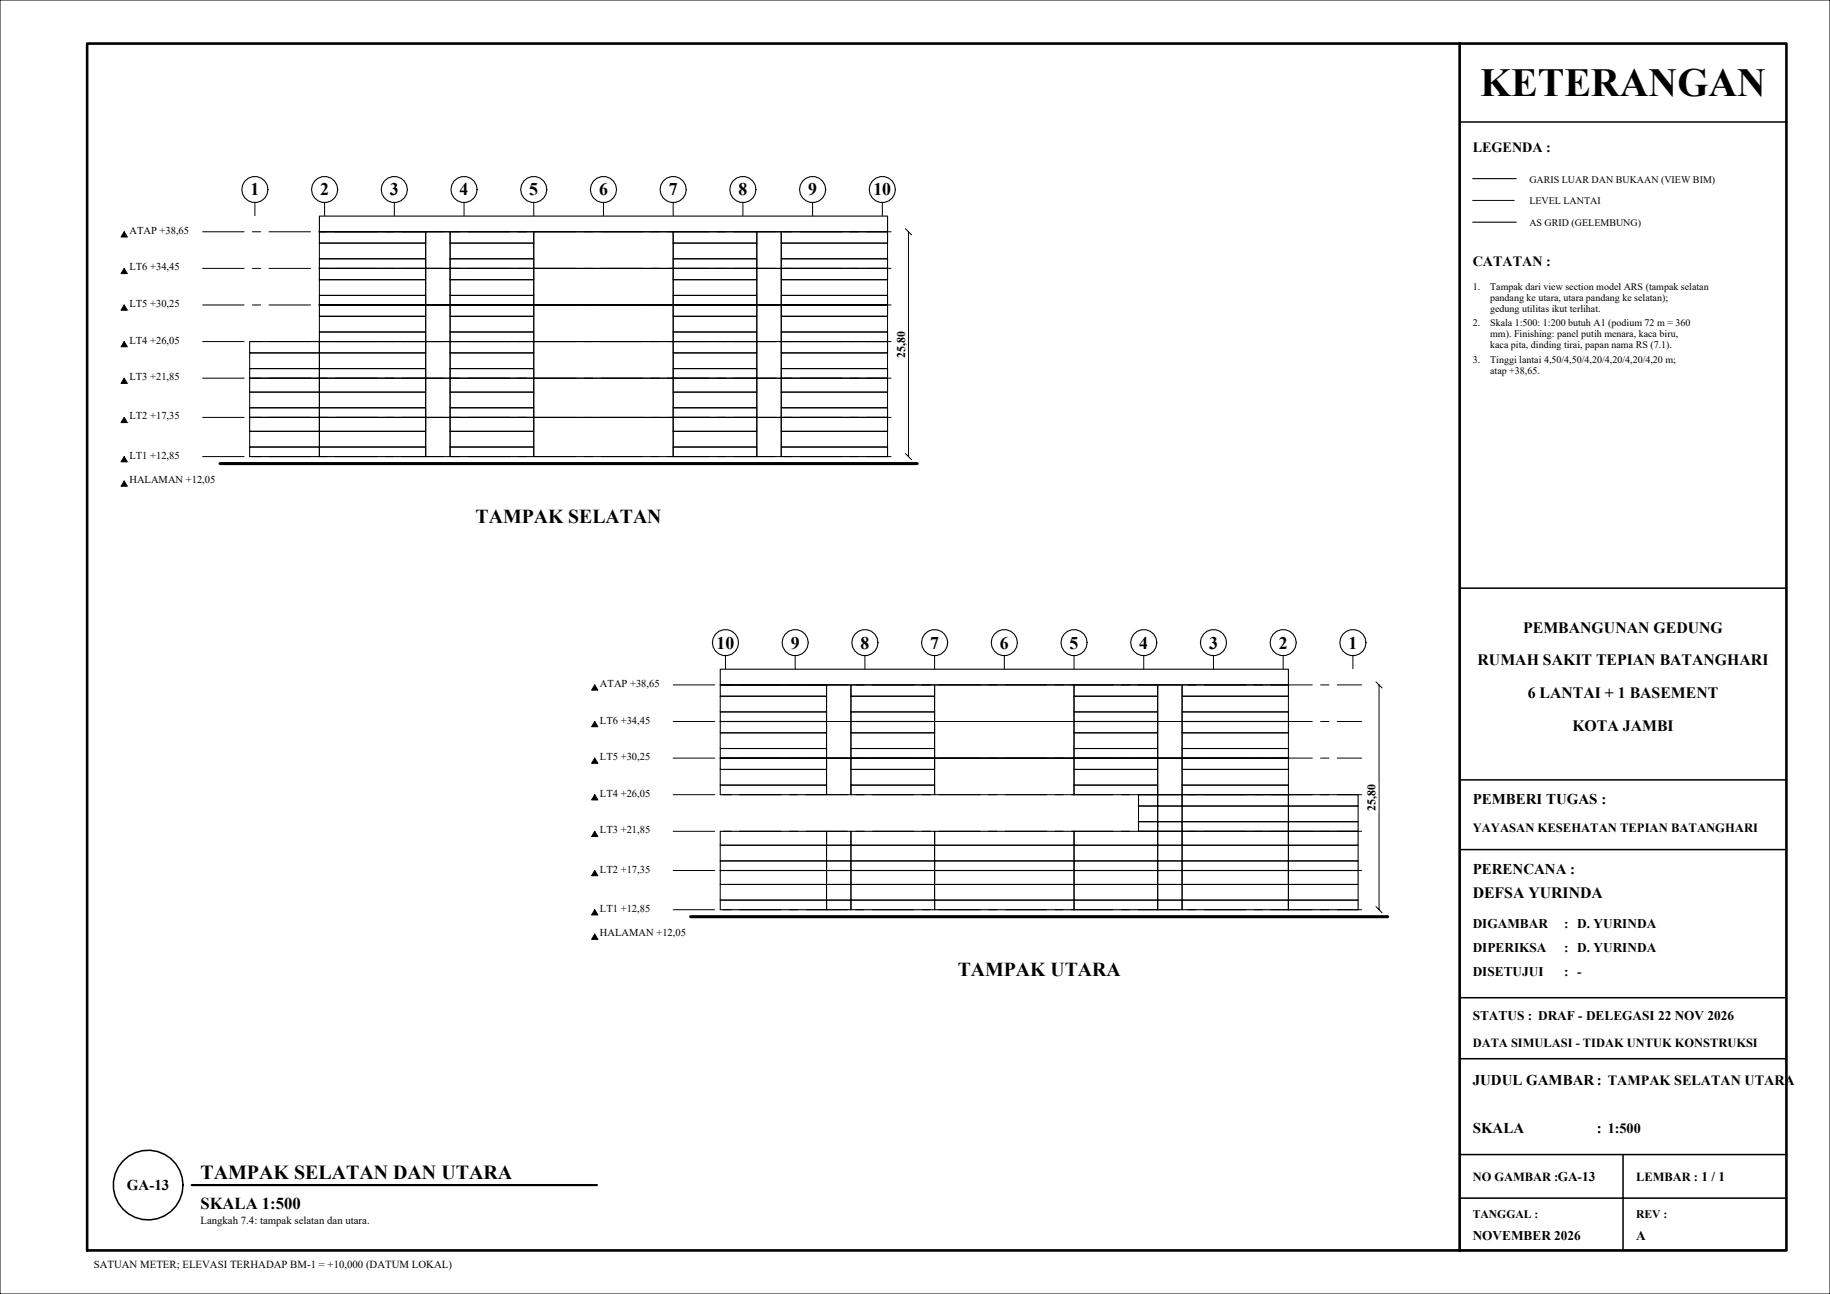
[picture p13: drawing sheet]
<svg xmlns="http://www.w3.org/2000/svg" width="420mm" height="297mm" viewBox="0 0 420 297" stroke-linecap="round" stroke-linejoin="round" font-family="sans-serif">
<defs><g id="words">
<text font-size="9.2" x="339.7" y="22">KETERANGAN</text>
<text font-size="4.6" x="46" y="270.5">TAMPAK SELATAN DAN UTARA</text>
<g font-size="4.5">
<text x="109.2" y="120">TAMPAK SELATAN</text>
<text x="219.8" y="224">TAMPAK UTARA</text>
</g>
<g font-size="4.1">
<text x="57.5" y="44.8">1</text>
<text x="73.5" y="44.8">2</text>
<text x="89.5" y="44.8">3</text>
<text x="105.5" y="44.8">4</text>
<text x="121.5" y="44.8">5</text>
<text x="137.5" y="44.8">6</text>
<text x="153.5" y="44.8">7</text>
<text x="169.5" y="44.8">8</text>
<text x="185.5" y="44.8">9</text>
<text x="200.5" y="44.8">10</text>
<text x="164.5" y="148.9">10</text>
<text x="181.5" y="148.9">9</text>
<text x="197.5" y="148.9">8</text>
<text x="213.5" y="148.9">7</text>
<text x="229.5" y="148.9">6</text>
<text x="245.5" y="148.9">5</text>
<text x="261.5" y="148.9">4</text>
<text x="277.5" y="148.9">3</text>
<text x="293.5" y="148.9">2</text>
<text x="309.5" y="148.9">1</text>
</g>
<text font-size="3.8" x="46" y="277.5">SKALA 1:500</text>
<g font-size="3.6">
<text x="349.6" y="145.2">PEMBANGUNAN GEDUNG</text>
<text x="339.1" y="152.7">RUMAH SAKIT TEPIAN BATANGHARI</text>
<text x="350.6" y="160.2">6 LANTAI + 1 BASEMENT</text>
<text x="360.9" y="167.7">KOTA JAMBI</text>
<text x="338" y="206">DEFSA YURINDA</text>
</g>
<g font-size="3.4">
<text x="338" y="184.5">PEMBERI TUGAS :</text>
<text x="338" y="200.5">PERENCANA :</text>
<text x="338" y="249">JUDUL GAMBAR: TAMPAK SELATAN UTARA</text>
<text x="338" y="260">SKALA</text>
<text x="366.5" y="260">: 1:500</text>
<text x="29.1" y="273.1">GA-13</text>
</g>
<g font-size="3.2">
<text x="338" y="35">LEGENDA :</text>
<text x="338" y="61">CATATAN :</text>
</g>
<g font-size="3.1">
<text x="338" y="213">DIGAMBAR</text>
<text x="359" y="213">: D. YURINDA</text>
<text x="338" y="218.5">DIPERIKSA</text>
<text x="359" y="218.5">: D. YURINDA</text>
<text x="338" y="224">DISETUJUI</text>
<text x="359" y="224">: -</text>
<text x="338" y="234">STATUS : DRAF - DELEGASI 22 NOV 2026</text>
<text x="338" y="284.5">NOVEMBER 2026</text>
<text x="375.5" y="284.5">A</text>
</g>
<g font-size="2.9">
<text x="338" y="191">YAYASAN KESEHATAN TEPIAN BATANGHARI</text>
<text x="338" y="240.2">DATA SIMULASI - TIDAK UNTUK KONSTRUKSI</text>
<text x="338" y="271">NO GAMBAR :GA-13</text>
<text x="375.5" y="271">LEMBAR : 1 / 1</text>
</g>
<g font-size="2.7">
<text x="207.7" y="82.1" transform="rotate(-90 207.7 82.1)">25,80</text>
<text x="315.7" y="186.1" transform="rotate(-90 315.7 186.1)">25,80</text>
<text x="338" y="279.5">TANGGAL :</text>
<text x="375.5" y="279.5">REV :</text>
</g>
<g font-size="2.5">
<text x="46" y="281">Langkah 7.4: tampak selatan dan utara.</text>
<text x="21.5" y="291">SATUAN METER; ELEVASI TERHADAP BM-1 = +10,000 (DATUM LOKAL)</text>
</g>
<g font-size="2.4">
<text x="29.7" y="53.7">ATAP +38,65</text>
<text x="29.7" y="62.1">LT6 +34,45</text>
<text x="29.7" y="70.5">LT5 +30,25</text>
<text x="29.7" y="78.9">LT4 +26,05</text>
<text x="29.7" y="87.3">LT3 +21,85</text>
<text x="29.7" y="96.3">LT2 +17,35</text>
<text x="29.7" y="105.3">LT1 +12,85</text>
<text x="29.7" y="110.9">HALAMAN +12,05</text>
<text x="137.7" y="157.7">ATAP +38,65</text>
<text x="137.7" y="166.1">LT6 +34,45</text>
<text x="137.7" y="174.5">LT5 +30,25</text>
<text x="137.7" y="182.9">LT4 +26,05</text>
<text x="137.7" y="191.3">LT3 +21,85</text>
<text x="137.7" y="200.3">LT2 +17,35</text>
<text x="137.7" y="209.3">LT1 +12,85</text>
<text x="137.7" y="214.9">HALAMAN +12,05</text>
</g>
<g font-size="2.3">
<text x="351" y="41.9">GARIS LUAR DAN BUKAAN (VIEW BIM)</text>
<text x="351" y="46.9">LEVEL LANTAI</text>
<text x="351" y="51.9">AS GRID (GELEMBUNG)</text>
<text x="338" y="66.5">1.</text>
<text x="342" y="66.5">Tampak dari view section model ARS (tampak selatan</text>
<text x="342" y="69">pandang ke utara, utara pandang ke selatan);</text>
<text x="342" y="71.5">gedung utilitas ikut terlihat.</text>
<text x="338" y="74.9">2.</text>
<text x="342" y="74.9">Skala 1:500: 1:200 butuh A1 (podium 72 m = 360</text>
<text x="342" y="77.4">mm). Finishing: panel putih menara, kaca biru,</text>
<text x="338" y="83.3">3.</text>
<text x="342" y="79.9">kaca pita, dinding tirai, papan nama RS (7.1).</text>
<text x="342" y="83.3">Tinggi lantai 4,50/4,50/4,20/4,20/4,20/4,20 m;</text>
<text x="342" y="85.8">atap +38,65.</text>
</g>
</g></defs>
<!-- layer: KOP -->
<path d="M0 0h420v297h-420z" fill="none" stroke="#000" stroke-width=".23"/>
<path d="M20 10h390v277h-390zM335 10v277" fill="none" stroke="#000" stroke-width=".6"/>
<path d="M335 28h75M335 135h75M335 179h75M335 195h75M335 229h75M335 243h75M335 265h75M335 275h75M372.5 265v22M335 287h75" fill="none" stroke="#000" stroke-width=".35"/>
<!-- layer: A-FASAD-PANEL -->
<g fill="none" stroke="#000" stroke-width=".25">
<path d="M73.3 59.4h24.4v2.2h-24.4zM73.3 53.2h24.4v2.6h-24.4zM73.3 49.6h130.4v3.6h-130.4zM103.3 59.4h19.2v2.2h-19.2zM103.3 53.2h19.2v2.6h-19.2zM154.5 59.4h19.2v2.2h-19.2zM154.5 53.2h19.2v2.6h-19.2zM179.3 59.4h24.4v2.2h-24.4zM179.3 53.2h24.4v2.6h-24.4zM57.3 78.4h16v2.6h-16zM73.3 78.4h24.4v2.6h-24.4zM73.3 76.2h24.4v2.2h-24.4z"/>
<path d="M73.3 70h24.4v2.6h-24.4zM73.3 67.8h24.4v2.2h-24.4zM73.3 61.6h24.4v2.6h-24.4zM103.3 78.4h19.2v2.6h-19.2zM103.3 76.2h19.2v2.2h-19.2zM103.3 70h19.2v2.6h-19.2zM103.3 67.8h19.2v2.2h-19.2zM103.3 61.6h19.2v2.6h-19.2zM154.5 78.4h19.2v2.6h-19.2zM154.5 76.2h19.2v2.2h-19.2zM154.5 70h19.2v2.6h-19.2zM154.5 67.8h19.2v2.2h-19.2z"/>
<path d="M154.5 61.6h19.2v2.6h-19.2zM179.3 78.4h24.4v2.6h-24.4zM179.3 76.2h24.4v2.2h-24.4zM179.3 70h24.4v2.6h-24.4zM179.3 67.8h24.4v2.2h-24.4zM179.3 61.6h24.4v2.6h-24.4zM57.3 95.8h16v3.2h-16zM57.3 93.6h16v2.2h-16zM57.3 86.8h16v3.2h-16zM57.3 84.6h16v2.2h-16zM73.3 95.8h24.4v3.2h-24.4zM73.3 93.6h24.4v2.2h-24.4z"/>
<path d="M73.3 86.8h24.4v3.2h-24.4zM73.3 84.6h24.4v2.2h-24.4zM103.3 95.8h19.2v3.2h-19.2zM103.3 93.6h19.2v2.2h-19.2zM103.3 86.8h19.2v3.2h-19.2zM103.3 84.6h19.2v2.2h-19.2zM154.5 95.8h19.2v3.2h-19.2zM154.5 93.6h19.2v2.2h-19.2zM154.5 86.8h19.2v3.2h-19.2zM154.5 84.6h19.2v2.2h-19.2zM179.3 95.8h24.4v3.2h-24.4zM179.3 93.6h24.4v2.2h-24.4z"/>
<path d="M179.3 86.8h24.4v3.2h-24.4zM179.3 84.6h24.4v2.2h-24.4zM57.3 102.6h16v2.2h-16zM73.3 102.6h24.4v2.2h-24.4zM103.3 102.6h19.2v2.2h-19.2zM154.5 102.6h19.2v2.2h-19.2zM179.3 102.6h24.4v2.2h-24.4z"/>
</g>
<!-- layer: A-FASAD-KACA -->
<g fill="none" stroke="#000" stroke-width=".23">
<path d="M73.3 55.8h24.4v3.6h-24.4zM97.7 53.2h5.6v8.4h-5.6zM103.3 55.8h19.2v3.6h-19.2zM122.5 53.2h32v8.4h-32zM154.5 55.8h19.2v3.6h-19.2zM173.7 53.2h5.6v8.4h-5.6zM179.3 55.8h24.4v3.6h-24.4zM73.3 72.6h24.4v3.6h-24.4zM73.3 64.2h24.4v3.6h-24.4zM97.7 78.4h5.6v8.4h-5.6zM97.7 70h5.6v8.4h-5.6zM97.7 61.6h5.6v8.4h-5.6z"/>
<path d="M103.3 72.6h19.2v3.6h-19.2zM103.3 64.2h19.2v3.6h-19.2zM122.5 78.4h32v8.4h-32zM122.5 70h32v8.4h-32zM122.5 61.6h32v8.4h-32zM154.5 72.6h19.2v3.6h-19.2zM154.5 64.2h19.2v3.6h-19.2zM173.7 78.4h5.6v8.4h-5.6zM173.7 70h5.6v8.4h-5.6zM173.7 61.6h5.6v8.4h-5.6zM179.3 72.6h24.4v3.6h-24.4zM179.3 64.2h24.4v3.6h-24.4z"/>
<path d="M57.3 99h16v3.6h-16zM57.3 90h16v3.6h-16zM57.3 81h16v3.6h-16zM73.3 99h24.4v3.6h-24.4zM73.3 90h24.4v3.6h-24.4zM73.3 81h24.4v3.6h-24.4zM97.7 95.8h5.6v9h-5.6zM97.7 86.8h5.6v9h-5.6zM103.3 99h19.2v3.6h-19.2zM103.3 90h19.2v3.6h-19.2zM103.3 81h19.2v3.6h-19.2zM122.5 95.8h32v9h-32z"/>
<path d="M122.5 86.8h32v9h-32zM154.5 99h19.2v3.6h-19.2zM154.5 90h19.2v3.6h-19.2zM154.5 81h19.2v3.6h-19.2zM173.7 95.8h5.6v9h-5.6zM173.7 86.8h5.6v9h-5.6zM179.3 99h24.4v3.6h-24.4zM179.3 90h24.4v3.6h-24.4zM179.3 81h24.4v3.6h-24.4z"/>
</g>
<!-- layer: A-TANAH -->
<path d="M50.5 106.4h160" fill="none" stroke="#000" stroke-width=".7"/>
<!-- layer: A-LEVEL -->
<g fill="none" stroke="#000" stroke-width=".23">
<path d="M46.5 53.2h9.5M57.9 53.2h1.9M61.7 53.2h9.6M73.2 53.2h1.9M77 53.2h9.5M88.4 53.2h1.9M92.2 53.2h9.5M103.7 53.2h1.9M107.5 53.2h9.5M118.9 53.2h1.9M122.7 53.2h9.5M134.1 53.2h1.9"/>
<path d="M137.9 53.2h9.6M149.4 53.2h1.9M153.2 53.2h9.5M164.6 53.2h1.9M168.4 53.2h9.5M179.9 53.2h1.9M183.7 53.2h9.5M195.1 53.2h1.9M198.9 53.2h5.6M46.5 78.4h9.5M46.5 70h9.5M46.5 61.6h9.5"/>
<path d="M57.9 78.4h1.9M57.9 70h1.9M57.9 61.6h1.9M61.7 78.4h9.6M61.7 70h9.6M61.7 61.6h9.6M73.2 78.4h1.9M73.2 70h1.9M73.2 61.6h1.9M77 78.4h9.5M77 70h9.5M77 61.6h9.5"/>
<path d="M88.4 78.4h1.9M88.4 70h1.9M88.4 61.6h1.9M92.2 78.4h9.5M92.2 70h9.5M92.2 61.6h9.5M103.7 78.4h1.9M103.7 70h1.9M103.7 61.6h1.9M107.5 78.4h9.5M107.5 70h9.5M107.5 61.6h9.5"/>
<path d="M118.9 78.4h1.9M118.9 70h1.9M118.9 61.6h1.9M122.7 78.4h9.5M122.7 70h9.5M122.7 61.6h9.5M134.1 78.4h1.9M134.1 70h1.9M134.1 61.6h1.9M137.9 78.4h9.6M137.9 70h9.6M137.9 61.6h9.6"/>
<path d="M149.4 78.4h1.9M149.4 70h1.9M149.4 61.6h1.9M153.2 78.4h9.5M153.2 70h9.5M153.2 61.6h9.5M164.6 78.4h1.9M164.6 70h1.9M164.6 61.6h1.9M168.4 78.4h9.5M168.4 70h9.5M168.4 61.6h9.5"/>
<path d="M179.9 78.4h1.9M179.9 70h1.9M179.9 61.6h1.9M183.7 78.4h9.5M183.7 70h9.5M183.7 61.6h9.5M195.1 78.4h1.9M195.1 70h1.9M195.1 61.6h1.9M198.9 78.4h5.6M198.9 70h5.6M198.9 61.6h5.6"/>
<path d="M46.5 95.8h9.5M46.5 86.8h9.5M57.9 95.8h1.9M57.9 86.8h1.9M61.7 95.8h9.6M61.7 86.8h9.6M73.2 95.8h1.9M73.2 86.8h1.9M77 95.8h9.5M77 86.8h9.5M88.4 95.8h1.9M88.4 86.8h1.9"/>
<path d="M92.2 95.8h9.5M92.2 86.8h9.5M103.7 95.8h1.9M103.7 86.8h1.9M107.5 95.8h9.5M107.5 86.8h9.5M118.9 95.8h1.9M118.9 86.8h1.9M122.7 95.8h9.5M122.7 86.8h9.5M134.1 95.8h1.9M134.1 86.8h1.9"/>
<path d="M137.9 95.8h9.6M137.9 86.8h9.6M149.4 95.8h1.9M149.4 86.8h1.9M153.2 95.8h9.5M153.2 86.8h9.5M164.6 95.8h1.9M164.6 86.8h1.9M168.4 95.8h9.5M168.4 86.8h9.5M179.9 95.8h1.9M179.9 86.8h1.9"/>
<path d="M183.7 95.8h9.5M183.7 86.8h9.5M195.1 95.8h1.9M195.1 86.8h1.9M198.9 95.8h5.6M198.9 86.8h5.6M46.5 104.8h9.5M57.9 104.8h1.9M61.7 104.8h9.6M73.2 104.8h1.9M77 104.8h9.5M88.4 104.8h1.9"/>
<path d="M92.2 104.8h9.5M103.7 104.8h1.9M107.5 104.8h9.5M118.9 104.8h1.9M122.7 104.8h9.5M134.1 104.8h1.9M137.9 104.8h9.6M149.4 104.8h1.9M153.2 104.8h9.5M164.6 104.8h1.9M168.4 104.8h9.5M179.9 104.8h1.9"/>
<path d="M183.7 104.8h9.5M195.1 104.8h1.9M198.9 104.8h5.6"/>
</g>
<!-- layer: A-ELEVASI -->
<path d="M28.5 53.2l.7 1.2h-1.4zM28.5 78.4l.7 1.2h-1.4zM28.5 70l.7 1.2h-1.4zM28.5 61.6l.7 1.2h-1.4zM28.5 95.8l.7 1.2h-1.4zM28.5 86.8l.7 1.2h-1.4zM28.5 104.8l.7 1.2h-1.4zM28.5 110.4l.7 1.2h-1.4z" fill="none" stroke="#000" stroke-width=".23"/>
<g fill="#000">
<path d="M28.5 53.2l-.7 1.2h1.4zM28.5 53.2l-.7 1.2z"/>
<path d="M28.5 78.4l-.7 1.2h1.4zM28.5 78.4l-.7 1.2z"/>
<path d="M28.5 70l-.7 1.2h1.4zM28.5 70l-.7 1.2z"/>
<path d="M28.5 61.6l-.7 1.2h1.4zM28.5 61.6l-.7 1.2z"/>
<path d="M28.5 95.8l-.7 1.2h1.4zM28.5 95.8l-.7 1.2z"/>
<path d="M28.5 86.8l-.7 1.2h1.4zM28.5 86.8l-.7 1.2z"/>
<path d="M28.5 104.8l-.7 1.2h1.4zM28.5 104.8l-.7 1.2z"/>
<path d="M28.5 110.4l-.7 1.2h1.4zM28.5 110.4l-.7 1.2z"/>
</g>
<!-- layer: S-GRID -->
<path d="M58.5 46.5v3M74.5 46.5v3M90.5 46.5v3M106.5 46.5v3M122.5 46.5v3M138.5 46.5v3M154.5 46.5v3M170.5 46.5v3M186.5 46.5v3M202.5 46.5v3" fill="none" stroke="#000" stroke-width=".23"/>
<!-- layer: S-GRID-GELEMBUNG -->
<g fill="none" stroke="#000" stroke-width=".25">
<circle cx="58.5" cy="43.5" r="3"/>
<circle cx="74.5" cy="43.5" r="3"/>
<circle cx="90.5" cy="43.5" r="3"/>
<circle cx="106.5" cy="43.5" r="3"/>
<circle cx="122.5" cy="43.5" r="3"/>
<circle cx="138.5" cy="43.5" r="3"/>
<circle cx="154.5" cy="43.5" r="3"/>
<circle cx="170.5" cy="43.5" r="3"/>
<circle cx="186.5" cy="43.5" r="3"/>
<circle cx="202.5" cy="43.5" r="3"/>
</g>
<!-- layer: C-UKURAN -->
<path d="M207.8 52.5l1.4 1.4M208.5 53.2v51.6M207.8 104.1l1.4 1.4" fill="none" stroke="#000" stroke-width=".23"/>
<path d="M205.3 75.3l3 7.4v-7.4zM205.3 75.3v7.4h3z" fill="#fff"/>
<!-- layer: A-FASAD-PANEL -->
<g fill="none" stroke="#000" stroke-width=".25">
<path d="M165.3 157.2h24.4v2.6h-24.4zM165.3 153.6h130.4v3.6h-130.4zM195.3 157.2h19.2v2.6h-19.2zM246.5 157.2h19.2v2.6h-19.2zM271.3 157.2h24.4v2.6h-24.4zM165.3 174h24.4v2.6h-24.4zM165.3 171.8h24.4v2.2h-24.4zM165.3 165.6h24.4v2.6h-24.4zM165.3 163.4h24.4v2.2h-24.4zM195.3 174h19.2v2.6h-19.2zM195.3 171.8h19.2v2.2h-19.2zM195.3 165.6h19.2v2.6h-19.2z"/>
<path d="M195.3 163.4h19.2v2.2h-19.2zM246.5 174h19.2v2.6h-19.2zM246.5 171.8h19.2v2.2h-19.2zM246.5 165.6h19.2v2.6h-19.2zM246.5 163.4h19.2v2.2h-19.2zM271.3 174h24.4v2.6h-24.4zM271.3 171.8h24.4v2.2h-24.4zM271.3 165.6h24.4v2.6h-24.4zM271.3 163.4h24.4v2.2h-24.4zM165.3 199.8h24.4v3.2h-24.4zM165.3 197.6h24.4v2.2h-24.4zM165.3 190.8h24.4v3.2h-24.4z"/>
<path d="M165.3 180.2h24.4v2.2h-24.4zM189.7 199.8h5.6v3.2h-5.6zM189.7 197.6h5.6v2.2h-5.6zM189.7 190.8h5.6v3.2h-5.6zM195.3 199.8h19.2v3.2h-19.2zM195.3 197.6h19.2v2.2h-19.2zM195.3 190.8h19.2v3.2h-19.2zM195.3 180.2h19.2v2.2h-19.2zM214.5 199.8h32v3.2h-32zM214.5 197.6h32v2.2h-32zM214.5 190.8h32v3.2h-32zM246.5 199.8h19.2v3.2h-19.2z"/>
<path d="M246.5 197.6h19.2v2.2h-19.2zM246.5 190.8h19.2v3.2h-19.2zM246.5 180.2h19.2v2.2h-19.2zM261.3 188.6h4.4v2.2h-4.4zM261.3 182.4h4.4v2.6h-4.4zM265.7 199.8h5.6v3.2h-5.6zM265.7 197.6h5.6v2.2h-5.6zM265.7 190.8h5.6v3.2h-5.6zM265.7 188.6h5.6v2.2h-5.6zM265.7 182.4h5.6v2.6h-5.6zM271.3 199.8h24.4v3.2h-24.4zM271.3 197.6h24.4v2.2h-24.4z"/>
<path d="M271.3 190.8h24.4v3.2h-24.4zM271.3 188.6h24.4v2.2h-24.4zM271.3 182.4h24.4v2.6h-24.4zM271.3 180.2h24.4v2.2h-24.4zM295.7 199.8h16v3.2h-16zM295.7 197.6h16v2.2h-16zM295.7 190.8h16v3.2h-16zM295.7 188.6h16v2.2h-16zM295.7 182.4h16v2.6h-16zM165.3 206.6h24.4v2.2h-24.4zM189.7 206.6h5.6v2.2h-5.6zM195.3 206.6h19.2v2.2h-19.2z"/>
<path d="M214.5 206.6h32v2.2h-32zM246.5 206.6h19.2v2.2h-19.2zM265.7 206.6h5.6v2.2h-5.6zM271.3 206.6h24.4v2.2h-24.4zM295.7 206.6h16v2.2h-16z"/>
</g>
<!-- layer: A-FASAD-KACA -->
<g fill="none" stroke="#000" stroke-width=".23">
<path d="M165.3 159.8h24.4v3.6h-24.4zM189.7 157.2h5.6v8.4h-5.6zM195.3 159.8h19.2v3.6h-19.2zM214.5 157.2h32v8.4h-32zM246.5 159.8h19.2v3.6h-19.2zM265.7 157.2h5.6v8.4h-5.6zM271.3 159.8h24.4v3.6h-24.4zM165.3 176.6h24.4v3.6h-24.4zM165.3 168.2h24.4v3.6h-24.4zM189.7 174h5.6v8.4h-5.6zM189.7 165.6h5.6v8.4h-5.6zM195.3 176.6h19.2v3.6h-19.2z"/>
<path d="M195.3 168.2h19.2v3.6h-19.2zM214.5 174h32v8.4h-32zM214.5 165.6h32v8.4h-32zM246.5 176.6h19.2v3.6h-19.2zM246.5 168.2h19.2v3.6h-19.2zM265.7 174h5.6v8.4h-5.6zM265.7 165.6h5.6v8.4h-5.6zM271.3 176.6h24.4v3.6h-24.4zM271.3 168.2h24.4v3.6h-24.4zM165.3 194h24.4v3.6h-24.4zM189.7 194h5.6v3.6h-5.6zM195.3 194h19.2v3.6h-19.2z"/>
<path d="M214.5 194h32v3.6h-32zM246.5 194h19.2v3.6h-19.2zM261.3 185h4.4v3.6h-4.4zM265.7 194h5.6v3.6h-5.6zM265.7 185h5.6v3.6h-5.6zM271.3 194h24.4v3.6h-24.4zM271.3 185h24.4v3.6h-24.4zM295.7 194h16v3.6h-16zM295.7 185h16v3.6h-16zM165.3 203h24.4v3.6h-24.4zM189.7 203h5.6v3.6h-5.6zM195.3 203h19.2v3.6h-19.2z"/>
<path d="M214.5 203h32v3.6h-32zM246.5 203h19.2v3.6h-19.2zM265.7 203h5.6v3.6h-5.6zM271.3 203h24.4v3.6h-24.4zM295.7 203h16v3.6h-16z"/>
</g>
<!-- layer: A-TANAH -->
<path d="M158.5 210.4h160" fill="none" stroke="#000" stroke-width=".7"/>
<!-- layer: A-LEVEL -->
<g fill="none" stroke="#000" stroke-width=".23">
<path d="M154.5 157.2h9.5M165.9 157.2h1.9M169.7 157.2h9.6M181.2 157.2h1.9M185 157.2h9.5M196.4 157.2h1.9M200.2 157.2h9.5M211.7 157.2h1.9M215.5 157.2h9.5M226.9 157.2h1.9M230.7 157.2h9.5M242.1 157.2h1.9"/>
<path d="M245.9 157.2h9.6M257.4 157.2h1.9M261.2 157.2h9.5M272.6 157.2h1.9M276.4 157.2h9.5M287.9 157.2h1.9M291.7 157.2h9.5M303.1 157.2h1.9M306.9 157.2h5.6M154.5 174h9.5M154.5 165.6h9.5M165.9 174h1.9"/>
<path d="M165.9 165.6h1.9M169.7 174h9.6M169.7 165.6h9.6M181.2 174h1.9M181.2 165.6h1.9M185 174h9.5M185 165.6h9.5M196.4 174h1.9M196.4 165.6h1.9M200.2 174h9.5M200.2 165.6h9.5M211.7 174h1.9"/>
<path d="M211.7 165.6h1.9M215.5 174h9.5M215.5 165.6h9.5M226.9 174h1.9M226.9 165.6h1.9M230.7 174h9.5M230.7 165.6h9.5M242.1 174h1.9M242.1 165.6h1.9M245.9 174h9.6M245.9 165.6h9.6M257.4 174h1.9"/>
<path d="M257.4 165.6h1.9M261.2 174h9.5M261.2 165.6h9.5M272.6 174h1.9M272.6 165.6h1.9M276.4 174h9.5M276.4 165.6h9.5M287.9 174h1.9M287.9 165.6h1.9M291.7 174h9.5M291.7 165.6h9.5M303.1 174h1.9"/>
<path d="M303.1 165.6h1.9M306.9 174h5.6M306.9 165.6h5.6M154.5 199.8h9.5M154.5 190.8h9.5M154.5 182.4h9.5M165.9 199.8h1.9M165.9 190.8h1.9M165.9 182.4h1.9M169.7 199.8h9.6M169.7 190.8h9.6M169.7 182.4h9.6"/>
<path d="M181.2 199.8h1.9M181.2 190.8h1.9M181.2 182.4h1.9M185 199.8h9.5M185 190.8h9.5M185 182.4h9.5M196.4 199.8h1.9M196.4 190.8h1.9M196.4 182.4h1.9M200.2 199.8h9.5M200.2 190.8h9.5M200.2 182.4h9.5"/>
<path d="M211.7 199.8h1.9M211.7 190.8h1.9M211.7 182.4h1.9M215.5 199.8h9.5M215.5 190.8h9.5M215.5 182.4h9.5M226.9 199.8h1.9M226.9 190.8h1.9M226.9 182.4h1.9M230.7 199.8h9.5M230.7 190.8h9.5M230.7 182.4h9.5"/>
<path d="M242.1 199.8h1.9M242.1 190.8h1.9M242.1 182.4h1.9M245.9 199.8h9.6M245.9 190.8h9.6M245.9 182.4h9.6M257.4 199.8h1.9M257.4 190.8h1.9M257.4 182.4h1.9M261.2 199.8h9.5M261.2 190.8h9.5M261.2 182.4h9.5"/>
<path d="M272.6 199.8h1.9M272.6 190.8h1.9M272.6 182.4h1.9M276.4 199.8h9.5M276.4 190.8h9.5M276.4 182.4h9.5M287.9 199.8h1.9M287.9 190.8h1.9M287.9 182.4h1.9M291.7 199.8h9.5M291.7 190.8h9.5M291.7 182.4h9.5"/>
<path d="M303.1 199.8h1.9M303.1 190.8h1.9M303.1 182.4h1.9M306.9 199.8h5.6M306.9 190.8h5.6M306.9 182.4h5.6M154.5 208.8h9.5M165.9 208.8h1.9M169.7 208.8h9.6M181.2 208.8h1.9M185 208.8h9.5M196.4 208.8h1.9"/>
<path d="M200.2 208.8h9.5M211.7 208.8h1.9M215.5 208.8h9.5M226.9 208.8h1.9M230.7 208.8h9.5M242.1 208.8h1.9M245.9 208.8h9.6M257.4 208.8h1.9M261.2 208.8h9.5M272.6 208.8h1.9M276.4 208.8h9.5M287.9 208.8h1.9"/>
<path d="M291.7 208.8h9.5M303.1 208.8h1.9M306.9 208.8h5.6"/>
</g>
<!-- layer: A-ELEVASI -->
<path d="M136.5 157.2l.7 1.2h-1.4zM136.5 174l.7 1.2h-1.4zM136.5 165.6l.7 1.2h-1.4zM136.5 199.8l.7 1.2h-1.4zM136.5 190.8l.7 1.2h-1.4zM136.5 182.4l.7 1.2h-1.4zM136.5 208.8l.7 1.2h-1.4zM136.5 214.4l.7 1.2h-1.4z" fill="none" stroke="#000" stroke-width=".23"/>
<g fill="#000">
<path d="M136.5 157.2l-.7 1.2h1.4zM136.5 157.2l-.7 1.2z"/>
<path d="M136.5 174l-.7 1.2h1.4zM136.5 174l-.7 1.2z"/>
<path d="M136.5 165.6l-.7 1.2h1.4zM136.5 165.6l-.7 1.2z"/>
<path d="M136.5 190.8l-.7 1.2h1.4zM136.5 190.8l-.7 1.2z"/>
<path d="M136.5 182.4l-.7 1.2h1.4zM136.5 182.4l-.7 1.2z"/>
<path d="M136.5 208.8l-.7 1.2h1.4zM136.5 208.8l-.7 1.2z"/>
<path d="M136.5 199.8l-.7 1.2h1.4zM136.5 199.8l-.7 1.2z"/>
<path d="M136.5 214.4l-.7 1.2h1.4zM136.5 214.4l-.7 1.2z"/>
</g>
<!-- layer: S-GRID -->
<path d="M166.5 150.5v3M182.5 150.5v3M198.5 150.5v3M214.5 150.5v3M230.5 150.5v3M246.5 150.5v3M262.5 150.5v3M278.5 150.5v3M294.5 150.5v3M310.5 150.5v3" fill="none" stroke="#000" stroke-width=".23"/>
<!-- layer: S-GRID-GELEMBUNG -->
<g fill="none" stroke="#000" stroke-width=".25">
<circle cx="166.5" cy="147.5" r="3"/>
<circle cx="182.5" cy="147.5" r="3"/>
<circle cx="198.5" cy="147.5" r="3"/>
<circle cx="214.5" cy="147.5" r="3"/>
<circle cx="230.5" cy="147.5" r="3"/>
<circle cx="246.5" cy="147.5" r="3"/>
<circle cx="262.5" cy="147.5" r="3"/>
<circle cx="278.5" cy="147.5" r="3"/>
<circle cx="294.5" cy="147.5" r="3"/>
<circle cx="310.5" cy="147.5" r="3"/>
</g>
<!-- layer: C-UKURAN -->
<path d="M315.8 156.5l1.4 1.4M316.5 157.2v51.6M315.8 208.1l1.4 1.4" fill="none" stroke="#000" stroke-width=".23"/>
<path d="M313.3 179.3l3 7.4v-7.4zM313.3 179.3v7.4h3z" fill="#fff"/>
<!-- layer: KERTAS-TEKS -->
<circle cx="34" cy="272" r="8" fill="none" stroke="#000" stroke-width=".35"/>
<path d="M44 272h93" fill="none" stroke="#000" stroke-width=".5"/>
<path d="M338 41h10M338 51h10" fill="none" stroke="#000" stroke-width=".25"/>
<path d="M338 46h9.5" fill="none" stroke="#000" stroke-width=".23"/>
<use href="#words"/>
</svg>
